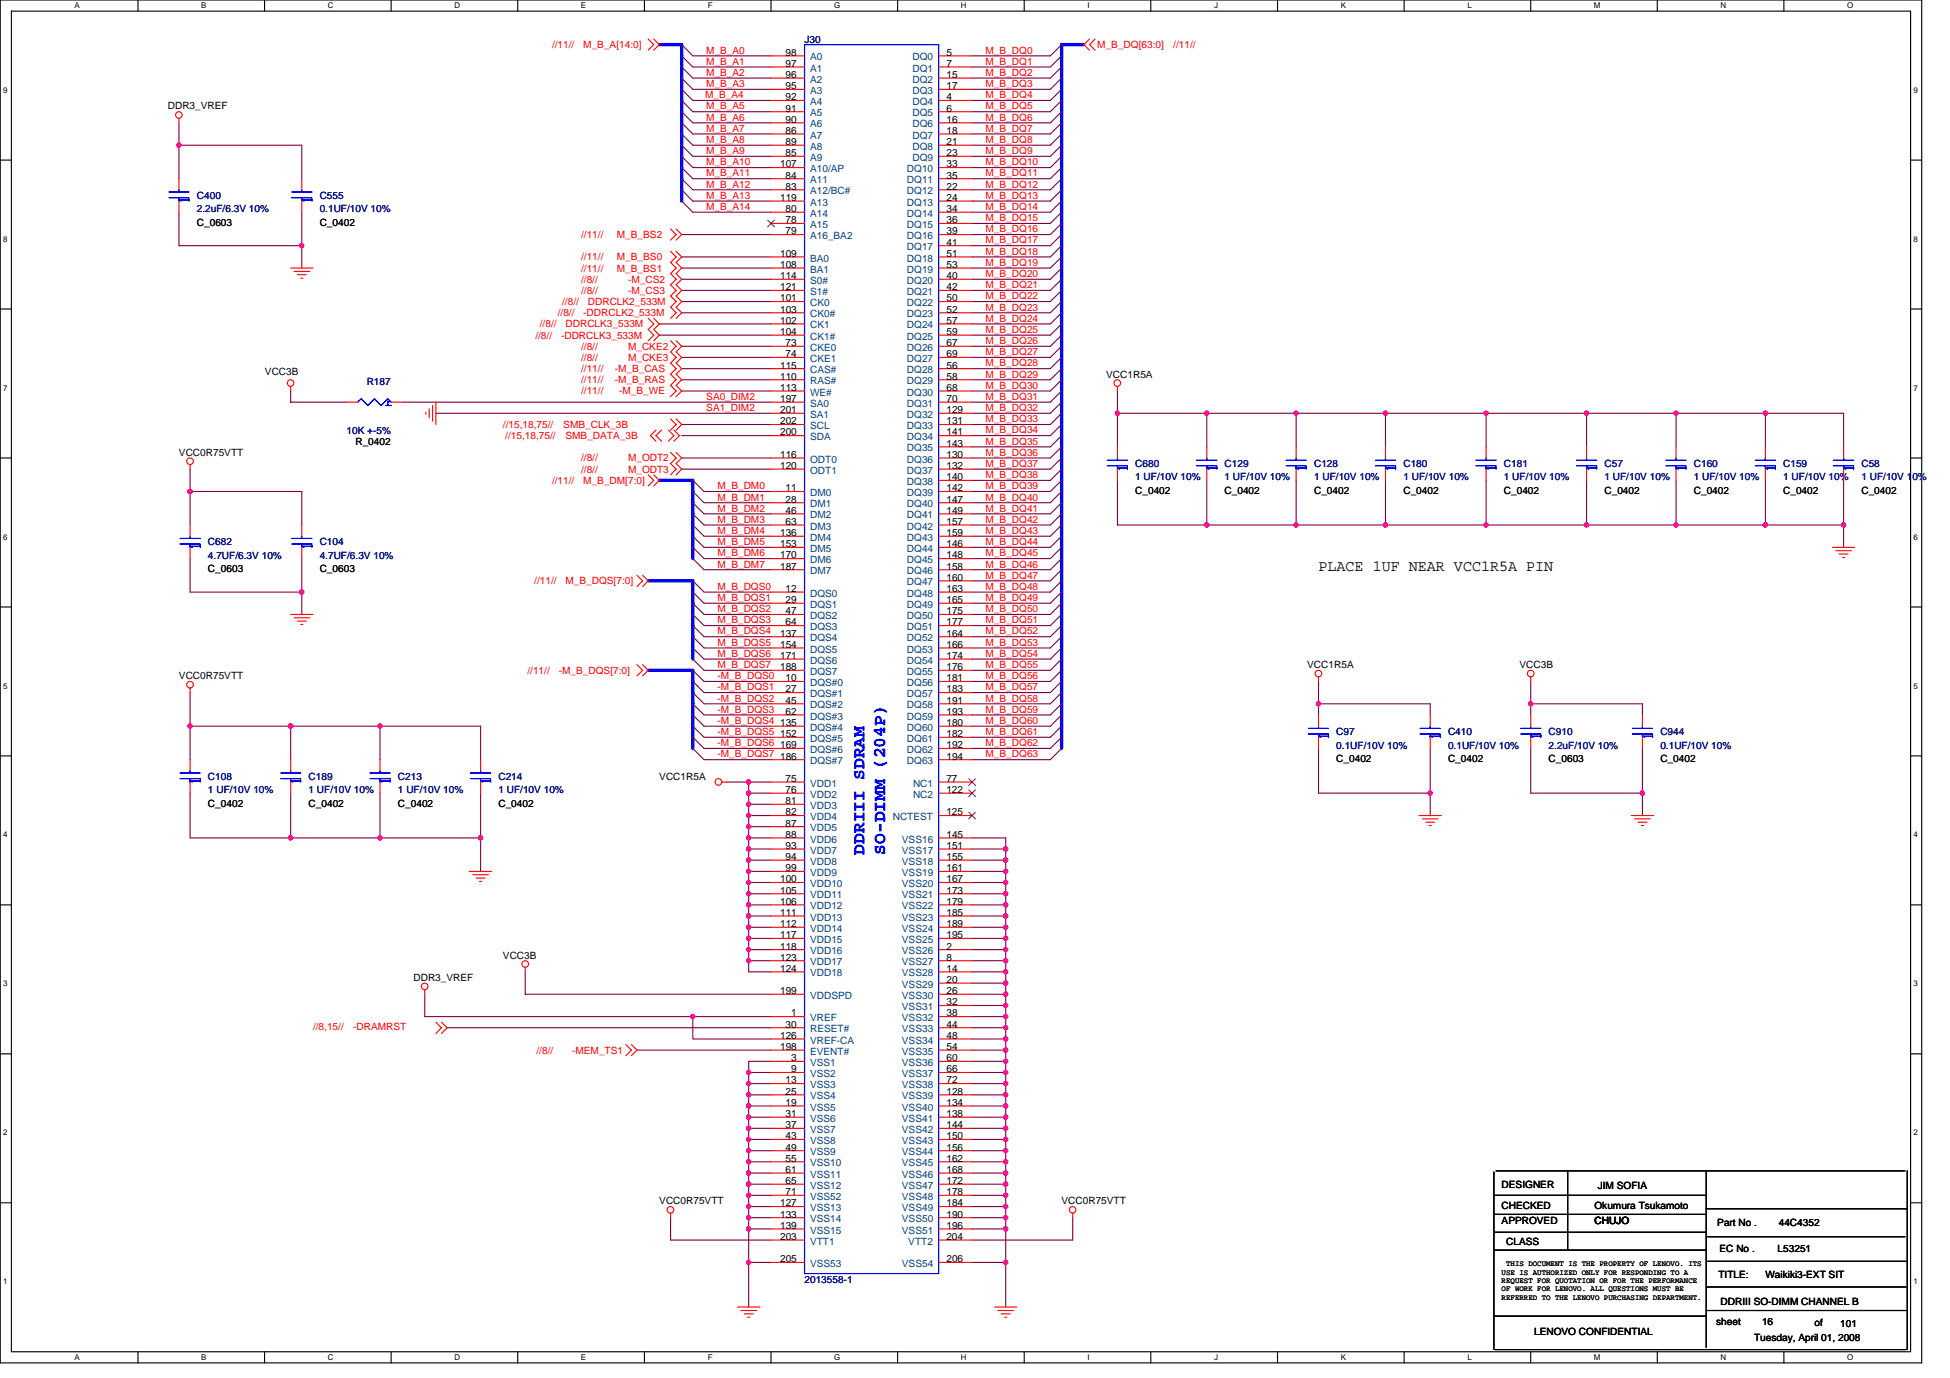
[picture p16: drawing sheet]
<svg xmlns="http://www.w3.org/2000/svg" width="297mm" height="210mm" viewBox="0 0 297 210" stroke-linecap="round" stroke-linejoin="round" font-family="sans-serif">
<defs><g id="words">
<g font-size="2.7" fill="#00f">
<text x="131.7" y="130.2" transform="rotate(-90 131.7 130.2)">DDRIII SDRAM</text>
<text x="134.8" y="130.2" transform="rotate(-90 134.8 130.2)">SO-DIMM (204P)</text>
</g>
<text font-size="2.4" x="200.8" y="87">PLACE 1UF NEAR VCC1R5A PIN</text>
<g font-size="1.5" fill="#f00">
<text x="84.1" y="7.3">//11//</text>
<text x="88.9" y="7.3">M_B_A[14:0]</text>
<text x="107.6" y="11.6">M_B_A2</text>
<text x="107.6" y="8.2">M_B_A0</text>
<text x="107.6" y="9.9">M_B_A1</text>
<text x="150.1" y="11.6">M_B_DQ2</text>
<text x="150.1" y="9.9">M_B_DQ1</text>
<text x="150.1" y="8.2">M_B_DQ0</text>
<text x="167.1" y="7.3">M_B_DQ[63:0]</text>
<text x="178.7" y="7.3">//11//</text>
<text x="107.4" y="15">M_B_A4</text>
<text x="107.6" y="16.7">M_B_A5</text>
<text x="107.6" y="13.3">M_B_A3</text>
<text x="150.1" y="16.7">M_B_DQ5</text>
<text x="150.1" y="13.3">M_B_DQ3</text>
<text x="150.1" y="15">M_B_DQ4</text>
<text x="107.6" y="20.1">M_B_A7</text>
<text x="107.6" y="18.4">M_B_A6</text>
<text x="107.6" y="23.5">M_B_A9</text>
<text x="107.6" y="21.8">M_B_A8</text>
<text x="150.1" y="23.5">M_B_DQ9</text>
<text x="150.1" y="18.4">M_B_DQ6</text>
<text x="150.1" y="21.8">M_B_DQ8</text>
<text x="150.1" y="20.1">M_B_DQ7</text>
<text x="107.6" y="26.9">M_B_A11</text>
<text x="107.6" y="25.2">M_B_A10</text>
<text x="107.6" y="28.6">M_B_A12</text>
<text x="150.1" y="26.9">M_B_DQ11</text>
<text x="150.1" y="25.2">M_B_DQ10</text>
<text x="150.1" y="28.6">M_B_DQ12</text>
<text x="107.6" y="32">M_B_A14</text>
<text x="107.6" y="30.3">M_B_A13</text>
<text x="150.1" y="30.3">M_B_DQ13</text>
<text x="150.1" y="33.7">M_B_DQ15</text>
<text x="150.1" y="32">M_B_DQ14</text>
<text x="150.1" y="35.4">M_B_DQ16</text>
<text x="88.5" y="36.3">//11//</text>
<text x="88.5" y="39.7">//11//</text>
<text x="88.5" y="41.4">//11//</text>
<text x="94" y="36.3">M_B_BS2</text>
<text x="94" y="39.7">M_B_BS0</text>
<text x="94" y="41.4">M_B_BS1</text>
<text x="150.1" y="38.8">M_B_DQ18</text>
<text x="150.1" y="37.1">M_B_DQ17</text>
<text x="150.1" y="40.5">M_B_DQ19</text>
<text x="85.6" y="46.5">//8//</text>
<text x="88.5" y="44.8">//8//</text>
<text x="88.5" y="43.1">//8//</text>
<text x="89.6" y="46.5">DDRCLK2_533M</text>
<text x="95.7" y="44.8">-M_CS3</text>
<text x="95.7" y="43.1">-M_CS2</text>
<text x="150.1" y="45.6">M_B_DQ22</text>
<text x="150.1" y="43.9">M_B_DQ21</text>
<text x="150.1" y="42.2">M_B_DQ20</text>
<text x="150.1" y="47.3">M_B_DQ23</text>
<text x="81.6" y="51.6">//8//</text>
<text x="82.2" y="49.9">//8//</text>
<text x="85" y="48.2">//8//</text>
<text x="85.5" y="51.6">-DDRCLK3_533M</text>
<text x="86.1" y="49.9">DDRCLK3_533M</text>
<text x="88.5" y="53.3">//8//</text>
<text x="88.9" y="48.2">-DDRCLK2_533M</text>
<text x="95.7" y="53.3">M_CKE2</text>
<text x="150.1" y="50.7">M_B_DQ25</text>
<text x="150.1" y="52.4">M_B_DQ26</text>
<text x="150.1" y="49">M_B_DQ24</text>
<text x="88.5" y="55">//8//</text>
<text x="88.5" y="56.7">//11//</text>
<text x="88.5" y="58.4">//11//</text>
<text x="93.6" y="56.7">-M_B_CAS</text>
<text x="93.6" y="58.4">-M_B_RAS</text>
<text x="95.7" y="55">M_CKE3</text>
<text x="150.1" y="55.8">M_B_DQ28</text>
<text x="150.1" y="59.2">M_B_DQ30</text>
<text x="150.1" y="54.1">M_B_DQ27</text>
<text x="150.1" y="57.5">M_B_DQ29</text>
<text x="76.6" y="65.2">//15,18,75//</text>
<text x="85.8" y="65.2">SMB_CLK_3B</text>
<text x="88.5" y="60.1">//11//</text>
<text x="94.3" y="60.1">-M_B_WE</text>
<text x="107.6" y="60.9">SA0_DIM2</text>
<text x="107.6" y="62.6">SA1_DIM2</text>
<text x="150.1" y="62.6">M_B_DQ32</text>
<text x="150.1" y="60.9">M_B_DQ31</text>
<text x="150.1" y="64.3">M_B_DQ33</text>
<text x="77" y="66.9">//15,18,75//</text>
<text x="86.1" y="66.9">SMB_DATA_3B</text>
<text x="88.5" y="72">//8//</text>
<text x="88.5" y="70.3">//8//</text>
<text x="95.7" y="72">M_ODT3</text>
<text x="95.7" y="70.3">M_ODT2</text>
<text x="150.1" y="71.1">M_B_DQ37</text>
<text x="150.1" y="69.4">M_B_DQ36</text>
<text x="150.1" y="66">M_B_DQ34</text>
<text x="150.1" y="67.7">M_B_DQ35</text>
<text x="84.1" y="73.7">//11//</text>
<text x="88.9" y="73.7">M_B_DM[7:0]</text>
<text x="109.3" y="76.2">M_B_DM1</text>
<text x="109.3" y="77.9">M_B_DM2</text>
<text x="109.3" y="74.5">M_B_DM0</text>
<text x="150.1" y="72.8">M_B_DQ38</text>
<text x="150.1" y="74.5">M_B_DQ39</text>
<text x="150.1" y="77.9">M_B_DQ41</text>
<text x="150.1" y="76.2">M_B_DQ40</text>
<text x="109.3" y="83">M_B_DM5</text>
<text x="109.3" y="81.3">M_B_DM4</text>
<text x="109.3" y="79.6">M_B_DM3</text>
<text x="150.1" y="83">M_B_DQ44</text>
<text x="150.1" y="79.6">M_B_DQ42</text>
<text x="150.1" y="81.3">M_B_DQ43</text>
<text x="81.4" y="89">//11//</text>
<text x="86.1" y="89">M_B_DQS[7:0]</text>
<text x="109.3" y="84.8">M_B_DM6</text>
<text x="109.3" y="89.9">M_B_DQS0</text>
<text x="109.3" y="86.4">M_B_DM7</text>
<text x="150.1" y="89.9">M_B_DQ48</text>
<text x="150.1" y="88.1">M_B_DQ47</text>
<text x="150.1" y="84.8">M_B_DQ45</text>
<text x="150.1" y="86.4">M_B_DQ46</text>
<text x="109.3" y="95">M_B_DQS3</text>
<text x="109.3" y="91.5">M_B_DQS1</text>
<text x="109.3" y="93.3">M_B_DQS2</text>
<text x="150.1" y="95">M_B_DQ51</text>
<text x="150.1" y="91.5">M_B_DQ49</text>
<text x="150.1" y="93.3">M_B_DQ50</text>
<text x="109.3" y="98.4">M_B_DQS5</text>
<text x="109.3" y="100.1">M_B_DQS6</text>
<text x="109.3" y="96.6">M_B_DQS4</text>
<text x="109.3" y="101.8">M_B_DQS7</text>
<text x="150.1" y="101.8">M_B_DQ55</text>
<text x="150.1" y="100.1">M_B_DQ54</text>
<text x="150.1" y="96.6">M_B_DQ52</text>
<text x="150.1" y="98.4">M_B_DQ53</text>
<text x="80.3" y="102.6">//11//</text>
<text x="85.1" y="102.6">-M_B_DQS[7:0]</text>
<text x="109.3" y="105.2">-M_B_DQS1</text>
<text x="109.3" y="103.5">-M_B_DQS0</text>
<text x="109.3" y="106.9">-M_B_DQS2</text>
<text x="150.1" y="103.5">M_B_DQ56</text>
<text x="150.1" y="105.2">M_B_DQ57</text>
<text x="150.1" y="106.9">M_B_DQ58</text>
<text x="109.3" y="113.7">-M_B_DQS6</text>
<text x="109.3" y="108.6">-M_B_DQS3</text>
<text x="109.3" y="112">-M_B_DQS5</text>
<text x="109.3" y="110.3">-M_B_DQS4</text>
<text x="150.1" y="113.7">M_B_DQ62</text>
<text x="150.1" y="110.3">M_B_DQ60</text>
<text x="150.1" y="108.6">M_B_DQ59</text>
<text x="150.1" y="112">M_B_DQ61</text>
<text x="109.3" y="115.4">-M_B_DQS7</text>
<text x="150.1" y="115.4">M_B_DQ63</text>
<text x="47.7" y="156.9">//8,15//</text>
<text x="53.8" y="156.9">-DRAMRST</text>
<text x="81.7" y="160.5">//8//</text>
<text x="87.2" y="160.5">-MEM_TS1</text>
</g>
<g font-size="1.5">
<text x="119.7" y="8.5">98</text>
<text x="119.7" y="10.2">97</text>
<text x="119.7" y="11.9">96</text>
<text x="144.2" y="8.5">5</text>
<text x="144.2" y="10.2">7</text>
<text x="144.2" y="11.9">15</text>
<text x="25.6" y="16.7">DDR3_VREF</text>
<text x="119.7" y="13.6">95</text>
<text x="119.7" y="15.3">92</text>
<text x="119.7" y="17">91</text>
<text x="144.2" y="13.6">17</text>
<text x="144.2" y="15.3">4</text>
<text x="144.2" y="17">6</text>
<text x="119.7" y="18.7">90</text>
<text x="119.7" y="20.4">86</text>
<text x="119.7" y="22.1">89</text>
<text x="119.7" y="23.8">85</text>
<text x="144.2" y="18.7">16</text>
<text x="144.2" y="20.4">18</text>
<text x="144.2" y="22.1">21</text>
<text x="144.2" y="23.8">23</text>
<text x="118.8" y="25.5">107</text>
<text x="119.7" y="27.2">84</text>
<text x="119.7" y="28.9">83</text>
<text x="144.2" y="25.5">33</text>
<text x="144.2" y="27.2">35</text>
<text x="144.2" y="28.9">22</text>
<text x="30" y="34.4">C_0603</text>
<text x="48.7" y="34.4">C_0402</text>
<text x="118.8" y="30.6">119</text>
<text x="119.7" y="32.3">80</text>
<text x="119.7" y="34">78</text>
<text x="119.7" y="35.7">79</text>
<text x="144.2" y="30.6">24</text>
<text x="144.2" y="32.3">34</text>
<text x="144.2" y="34">36</text>
<text x="144.2" y="35.7">39</text>
<text x="118.8" y="39.1">109</text>
<text x="118.8" y="40.8">108</text>
<text x="144.2" y="37.4">41</text>
<text x="144.2" y="39.1">51</text>
<text x="144.2" y="40.8">53</text>
<text x="118.8" y="42.5">114</text>
<text x="118.8" y="44.2">121</text>
<text x="118.8" y="45.9">101</text>
<text x="118.8" y="47.6">103</text>
<text x="144.2" y="42.5">40</text>
<text x="144.2" y="44.2">42</text>
<text x="144.2" y="45.9">50</text>
<text x="144.2" y="47.6">52</text>
<text x="118.8" y="49.3">102</text>
<text x="118.8" y="51">104</text>
<text x="119.7" y="52.7">73</text>
<text x="144.2" y="49.3">57</text>
<text x="144.2" y="51">59</text>
<text x="144.2" y="52.7">67</text>
<text x="40.4" y="57.2">VCC3B</text>
<text x="118.8" y="56.1">115</text>
<text x="118.8" y="57.8">110</text>
<text x="118.8" y="59.5">113</text>
<text x="119.7" y="54.4">74</text>
<text x="144.2" y="54.4">69</text>
<text x="144.2" y="56.1">56</text>
<text x="144.2" y="57.8">58</text>
<text x="144.2" y="59.5">68</text>
<text x="168.5" y="57.5">VCC1R5A</text>
<text x="118.8" y="61.2">197</text>
<text x="118.8" y="62.9">201</text>
<text x="118.8" y="64.6">202</text>
<text x="144.2" y="61.2">70</text>
<text x="144.2" y="62.9">129</text>
<text x="144.2" y="64.6">131</text>
<text x="27.3" y="69.4">VCC0R75VTT</text>
<text x="54.1" y="67.7">R_0402</text>
<text x="118.8" y="66.3">200</text>
<text x="118.8" y="69.7">116</text>
<text x="118.8" y="71.4">120</text>
<text x="144.2" y="66.3">141</text>
<text x="144.2" y="68.1">143</text>
<text x="144.2" y="69.7">130</text>
<text x="144.2" y="71.4">132</text>
<text x="119.7" y="74.8">11</text>
<text x="119.7" y="76.6">28</text>
<text x="144.2" y="73.2">140</text>
<text x="144.2" y="74.8">142</text>
<text x="144.2" y="76.6">147</text>
<text x="172.9" y="75.2">C_0402</text>
<text x="186.5" y="75.2">C_0402</text>
<text x="200.2" y="75.2">C_0402</text>
<text x="213.8" y="75.2">C_0402</text>
<text x="229.1" y="75.2">C_0402</text>
<text x="244.4" y="75.2">C_0402</text>
<text x="258" y="75.2">C_0402</text>
<text x="271.6" y="75.2">C_0402</text>
<text x="283.5" y="75.2">C_0402</text>
<text x="118.8" y="81.7">136</text>
<text x="118.8" y="83.4">153</text>
<text x="119.7" y="78.3">46</text>
<text x="119.7" y="79.9">63</text>
<text x="144.2" y="78.3">149</text>
<text x="144.2" y="79.9">157</text>
<text x="144.2" y="81.7">159</text>
<text x="144.2" y="83.4">146</text>
<text x="31.7" y="87.1">C_0603</text>
<text x="48.7" y="87.1">C_0603</text>
<text x="118.8" y="85.1">170</text>
<text x="118.8" y="86.8">187</text>
<text x="144.2" y="85.1">148</text>
<text x="144.2" y="86.8">158</text>
<text x="144.2" y="88.5">160</text>
<text x="119.7" y="90.2">12</text>
<text x="119.7" y="91.9">29</text>
<text x="119.7" y="93.6">47</text>
<text x="119.7" y="95.3">64</text>
<text x="144.2" y="90.2">163</text>
<text x="144.2" y="91.9">165</text>
<text x="144.2" y="93.6">175</text>
<text x="144.2" y="95.3">177</text>
<text x="118.8" y="97">137</text>
<text x="118.8" y="98.7">154</text>
<text x="118.8" y="100.4">171</text>
<text x="144.2" y="97">164</text>
<text x="144.2" y="98.7">166</text>
<text x="144.2" y="100.4">174</text>
<text x="199.1" y="101.8">VCC1R5A</text>
<text x="231.5" y="101.8">VCC3B</text>
<text x="27.3" y="103.5">VCC0R75VTT</text>
<text x="118.8" y="102.1">188</text>
<text x="119.7" y="103.8">10</text>
<text x="119.7" y="105.5">27</text>
<text x="119.7" y="107.2">45</text>
<text x="144.2" y="102.1">176</text>
<text x="144.2" y="103.8">181</text>
<text x="144.2" y="105.5">183</text>
<text x="144.2" y="107.2">191</text>
<text x="118.8" y="110.6">135</text>
<text x="118.8" y="112.3">152</text>
<text x="118.8" y="114">169</text>
<text x="119.7" y="108.9">62</text>
<text x="144.2" y="108.9">193</text>
<text x="144.2" y="110.6">180</text>
<text x="144.2" y="112.3">182</text>
<text x="144.2" y="114">192</text>
<text x="100.4" y="118.8">VCC1R5A</text>
<text x="118.8" y="115.7">186</text>
<text x="119.7" y="119.1">75</text>
<text x="144.2" y="119.1">77</text>
<text x="144.2" y="115.7">194</text>
<text x="203.6" y="116.1">C_0402</text>
<text x="220.6" y="116.1">C_0402</text>
<text x="235.9" y="116.1">C_0603</text>
<text x="252.9" y="116.1">C_0402</text>
<text x="31.7" y="122.9">C_0402</text>
<text x="47" y="122.9">C_0402</text>
<text x="60.6" y="122.9">C_0402</text>
<text x="75.9" y="122.9">C_0402</text>
<text x="119.7" y="120.8">76</text>
<text x="119.7" y="122.5">81</text>
<text x="119.7" y="124.2">82</text>
<text x="119.7" y="125.9">87</text>
<text x="144.2" y="124.2">125</text>
<text x="144.2" y="120.8">122</text>
<text x="119.7" y="127.6">88</text>
<text x="119.7" y="129.3">93</text>
<text x="119.7" y="131">94</text>
<text x="144.2" y="127.6">145</text>
<text x="144.2" y="129.3">151</text>
<text x="144.2" y="131">155</text>
<text x="118.8" y="134.4">100</text>
<text x="118.8" y="136.1">105</text>
<text x="118.8" y="137.8">106</text>
<text x="119.7" y="132.7">99</text>
<text x="144.2" y="132.7">161</text>
<text x="144.2" y="134.4">167</text>
<text x="144.2" y="136.1">173</text>
<text x="144.2" y="137.8">179</text>
<text x="118.8" y="139.5">111</text>
<text x="118.8" y="141.2">112</text>
<text x="118.8" y="142.9">117</text>
<text x="144.2" y="139.5">185</text>
<text x="144.2" y="141.2">189</text>
<text x="144.2" y="142.9">195</text>
<text x="63" y="149.4">DDR3_VREF</text>
<text x="76.6" y="146">VCC3B</text>
<text x="118.8" y="144.6">118</text>
<text x="118.8" y="146.3">123</text>
<text x="118.8" y="148">124</text>
<text x="144.2" y="144.6">2</text>
<text x="144.2" y="146.3">8</text>
<text x="144.2" y="148">14</text>
<text x="144.2" y="149.7">20</text>
<text x="118.8" y="151.4">199</text>
<text x="120.5" y="154.8">1</text>
<text x="144.2" y="151.4">26</text>
<text x="144.2" y="153.1">32</text>
<text x="144.2" y="154.8">38</text>
<text x="118.8" y="158.2">126</text>
<text x="118.8" y="159.9">198</text>
<text x="119.7" y="156.5">30</text>
<text x="120.5" y="161.6">3</text>
<text x="144.2" y="156.5">44</text>
<text x="144.2" y="158.2">48</text>
<text x="144.2" y="159.9">54</text>
<text x="144.2" y="161.6">60</text>
<text x="119.7" y="165">13</text>
<text x="119.7" y="166.8">25</text>
<text x="120.5" y="163.3">9</text>
<text x="144.2" y="163.3">66</text>
<text x="144.2" y="165">72</text>
<text x="144.2" y="166.8">128</text>
<text x="119.7" y="168.4">19</text>
<text x="119.7" y="170.2">31</text>
<text x="119.7" y="171.9">37</text>
<text x="119.7" y="173.5">43</text>
<text x="144.2" y="168.4">134</text>
<text x="144.2" y="170.2">138</text>
<text x="144.2" y="171.9">144</text>
<text x="144.2" y="173.5">150</text>
<text x="119.7" y="175.3">49</text>
<text x="119.7" y="177">55</text>
<text x="119.7" y="178.7">61</text>
<text x="144.2" y="178.7">168</text>
<text x="144.2" y="175.3">156</text>
<text x="144.2" y="177">162</text>
<text x="100.4" y="183.5">VCC0R75VTT</text>
<text x="118.8" y="183.8">127</text>
<text x="118.8" y="185.5">133</text>
<text x="119.7" y="180.4">65</text>
<text x="119.7" y="182.1">71</text>
<text x="144.2" y="180.4">172</text>
<text x="144.2" y="182.1">178</text>
<text x="144.2" y="183.8">184</text>
<text x="144.2" y="185.5">190</text>
<text x="161.7" y="183.5">VCC0R75VTT</text>
<text x="228.7" y="180.9">DESIGNER</text>
<text x="228.7" y="184.1">CHECKED</text>
<text x="242.9" y="184.1">Okumura Tsukamoto</text>
<text x="243.4" y="181.1">JIM SOFIA</text>
<text x="118.8" y="187.2">139</text>
<text x="118.8" y="188.9">203</text>
<text x="144.2" y="188.9">204</text>
<text x="144.2" y="187.2">196</text>
<text x="228.7" y="186.5">APPROVED</text>
<text x="229.4" y="189.6">CLASS</text>
<text x="242.9" y="186.5">CHUJO</text>
<text x="261.6" y="186.7">Part No .</text>
<text x="261.9" y="190.8">EC No .</text>
<text x="270.8" y="190.8">L53251</text>
<text x="271" y="186.7">44C4352</text>
<text x="118.8" y="192.3">205</text>
<text x="144.2" y="192.3">206</text>
<text x="261.8" y="194.7">TITLE:</text>
<text x="268.9" y="194.7">Waikiki3-EXT SIT</text>
<text x="233.7" y="203.4">LENOVO CONFIDENTIAL</text>
<text x="261.4" y="201.8">sheet</text>
<text x="262.1" y="198.8">DDRIII SO-DIMM CHANNEL B</text>
<text x="268.4" y="201.8">16</text>
<text x="276.4" y="202">of</text>
<text x="280.3" y="202.2">101</text>
<text x="267.2" y="204.2">Tuesday, April 01, 2008</text>
</g>
<g font-size="1.5" fill="#000080">
<text x="122.6" y="6.5">J30</text>
<text x="30" y="30.3">C400</text>
<text x="30" y="32.3">2.2uF/6.3V 10%</text>
<text x="48.7" y="30.3">C555</text>
<text x="48.7" y="32.3">0.1UF/10V 10%</text>
<text x="55.9" y="58.7">R187</text>
<text x="52.8" y="66">10K +-5%</text>
<text x="172.9" y="71.1">C680</text>
<text x="186.5" y="71.1">C129</text>
<text x="200.2" y="71.1">C128</text>
<text x="213.8" y="71.1">C180</text>
<text x="229.1" y="71.1">C181</text>
<text x="244.4" y="71.1">C57</text>
<text x="258" y="71.1">C160</text>
<text x="271.6" y="71.1">C159</text>
<text x="283.5" y="71.1">C58</text>
<text x="172.9" y="73.2">1 UF/10V 10%</text>
<text x="186.5" y="73.2">1 UF/10V 10%</text>
<text x="200.2" y="73.2">1 UF/10V 10%</text>
<text x="213.8" y="73.2">1 UF/10V 10%</text>
<text x="229.1" y="73.2">1 UF/10V 10%</text>
<text x="244.4" y="73.2">1 UF/10V 10%</text>
<text x="258" y="73.2">1 UF/10V 10%</text>
<text x="271.6" y="73.2">1 UF/10V 10%</text>
<text x="283.5" y="73.2">1 UF/10V 10%</text>
<text x="31.7" y="83.1">C682</text>
<text x="48.7" y="83.1">C104</text>
<text x="31.7" y="85.1">4.7UF/6.3V 10%</text>
<text x="48.7" y="85.1">4.7UF/6.3V 10%</text>
<text x="203.6" y="112">C97</text>
<text x="220.6" y="112">C410</text>
<text x="235.9" y="112">C910</text>
<text x="252.9" y="112">C944</text>
<text x="31.7" y="118.8">C108</text>
<text x="47" y="118.8">C189</text>
<text x="60.6" y="118.8">C213</text>
<text x="75.9" y="118.8">C214</text>
<text x="203.6" y="114">0.1UF/10V 10%</text>
<text x="220.6" y="114">0.1UF/10V 10%</text>
<text x="235.9" y="114">2.2uF/10V 10%</text>
<text x="252.9" y="114">0.1UF/10V 10%</text>
<text x="31.7" y="120.8">1 UF/10V 10%</text>
<text x="47" y="120.8">1 UF/10V 10%</text>
<text x="60.6" y="120.8">1 UF/10V 10%</text>
<text x="75.9" y="120.8">1 UF/10V 10%</text>
<text x="122.6" y="195.4">2013558-1</text>
</g>
<g font-size="1.5" fill="#004080">
<text x="123.4" y="9.2">A0</text>
<text x="123.4" y="10.9">A1</text>
<text x="139" y="9.2">DQ0</text>
<text x="139" y="10.9">DQ1</text>
<text x="123.4" y="12.6">A2</text>
<text x="123.4" y="14.3">A3</text>
<text x="123.4" y="16">A4</text>
<text x="123.4" y="17.7">A5</text>
<text x="139" y="12.6">DQ2</text>
<text x="139" y="14.3">DQ3</text>
<text x="139" y="16">DQ4</text>
<text x="139" y="17.7">DQ5</text>
<text x="123.4" y="19.4">A6</text>
<text x="123.4" y="21.1">A7</text>
<text x="123.4" y="22.8">A8</text>
<text x="139" y="19.4">DQ6</text>
<text x="139" y="21.1">DQ7</text>
<text x="139" y="22.8">DQ8</text>
<text x="123.4" y="24.5">A9</text>
<text x="123.4" y="26.2">A10/AP</text>
<text x="123.4" y="27.9">A11</text>
<text x="123.4" y="29.6">A12/BC#</text>
<text x="138.2" y="26.2">DQ10</text>
<text x="138.2" y="27.9">DQ11</text>
<text x="138.2" y="29.6">DQ12</text>
<text x="139" y="24.5">DQ9</text>
<text x="123.4" y="31.3">A13</text>
<text x="123.4" y="33">A14</text>
<text x="123.4" y="34.7">A15</text>
<text x="138.2" y="31.3">DQ13</text>
<text x="138.2" y="33">DQ14</text>
<text x="138.2" y="34.7">DQ15</text>
<text x="123.4" y="36.4">A16_BA2</text>
<text x="123.4" y="39.8">BA0</text>
<text x="123.4" y="41.5">BA1</text>
<text x="138.2" y="36.4">DQ16</text>
<text x="138.2" y="38.1">DQ17</text>
<text x="138.2" y="39.8">DQ18</text>
<text x="138.2" y="41.5">DQ19</text>
<text x="123.4" y="43.2">S0#</text>
<text x="123.4" y="44.9">S1#</text>
<text x="123.4" y="46.6">CK0</text>
<text x="138.2" y="43.2">DQ20</text>
<text x="138.2" y="44.9">DQ21</text>
<text x="138.2" y="46.6">DQ22</text>
<text x="123.4" y="48.3">CK0#</text>
<text x="123.4" y="50">CK1</text>
<text x="123.4" y="51.8">CK1#</text>
<text x="123.4" y="53.4">CKE0</text>
<text x="138.2" y="48.3">DQ23</text>
<text x="138.2" y="50">DQ24</text>
<text x="138.2" y="51.8">DQ25</text>
<text x="138.2" y="53.4">DQ26</text>
<text x="123.4" y="55.1">CKE1</text>
<text x="123.4" y="56.9">CAS#</text>
<text x="123.4" y="58.5">RAS#</text>
<text x="138.2" y="55.1">DQ27</text>
<text x="138.2" y="56.9">DQ28</text>
<text x="138.2" y="58.5">DQ29</text>
<text x="123.4" y="60.3">WE#</text>
<text x="123.4" y="62">SA0</text>
<text x="123.4" y="63.6">SA1</text>
<text x="123.4" y="65.4">SCL</text>
<text x="138.2" y="60.3">DQ30</text>
<text x="138.2" y="62">DQ31</text>
<text x="138.2" y="63.6">DQ32</text>
<text x="138.2" y="65.4">DQ33</text>
<text x="123.4" y="67.1">SDA</text>
<text x="123.4" y="70.5">ODT0</text>
<text x="138.2" y="67.1">DQ34</text>
<text x="138.2" y="68.8">DQ35</text>
<text x="138.2" y="70.5">DQ36</text>
<text x="123.4" y="72.2">ODT1</text>
<text x="123.4" y="75.6">DM0</text>
<text x="123.4" y="77.3">DM1</text>
<text x="138.2" y="72.2">DQ37</text>
<text x="138.2" y="73.9">DQ38</text>
<text x="138.2" y="75.6">DQ39</text>
<text x="138.2" y="77.3">DQ40</text>
<text x="123.4" y="79">DM2</text>
<text x="123.4" y="80.7">DM3</text>
<text x="123.4" y="82.4">DM4</text>
<text x="138.2" y="79">DQ41</text>
<text x="138.2" y="80.7">DQ42</text>
<text x="138.2" y="82.4">DQ43</text>
<text x="123.4" y="84.1">DM5</text>
<text x="123.4" y="85.8">DM6</text>
<text x="123.4" y="87.5">DM7</text>
<text x="138.2" y="84.1">DQ44</text>
<text x="138.2" y="85.8">DQ45</text>
<text x="138.2" y="87.5">DQ46</text>
<text x="138.2" y="89.2">DQ47</text>
<text x="123.4" y="90.9">DQS0</text>
<text x="123.4" y="92.6">DQS1</text>
<text x="123.4" y="94.3">DQS2</text>
<text x="123.4" y="96">DQS3</text>
<text x="138.2" y="90.9">DQ48</text>
<text x="138.2" y="92.6">DQ49</text>
<text x="138.2" y="94.3">DQ50</text>
<text x="138.2" y="96">DQ51</text>
<text x="123.4" y="97.7">DQS4</text>
<text x="123.4" y="99.4">DQS5</text>
<text x="123.4" y="101.1">DQS6</text>
<text x="138.2" y="97.7">DQ52</text>
<text x="138.2" y="99.4">DQ53</text>
<text x="138.2" y="101.1">DQ54</text>
<text x="123.4" y="102.8">DQS7</text>
<text x="123.4" y="104.5">DQS#0</text>
<text x="123.4" y="106.2">DQS#1</text>
<text x="123.4" y="107.9">DQS#2</text>
<text x="138.2" y="102.8">DQ55</text>
<text x="138.2" y="104.5">DQ56</text>
<text x="138.2" y="106.2">DQ57</text>
<text x="138.2" y="107.9">DQ58</text>
<text x="123.4" y="109.6">DQS#3</text>
<text x="123.4" y="111.3">DQS#4</text>
<text x="123.4" y="113">DQS#5</text>
<text x="138.2" y="109.6">DQ59</text>
<text x="138.2" y="111.3">DQ60</text>
<text x="138.2" y="113">DQ61</text>
<text x="123.4" y="114.7">DQS#6</text>
<text x="123.4" y="116.4">DQS#7</text>
<text x="123.4" y="119.8">VDD1</text>
<text x="138.2" y="114.7">DQ62</text>
<text x="138.2" y="116.4">DQ63</text>
<text x="139.1" y="119.8">NC1</text>
<text x="123.4" y="121.5">VDD2</text>
<text x="123.4" y="123.2">VDD3</text>
<text x="123.4" y="124.9">VDD4</text>
<text x="136" y="124.9">NCTEST</text>
<text x="139.1" y="121.5">NC2</text>
<text x="123.4" y="126.6">VDD5</text>
<text x="123.4" y="128.3">VDD6</text>
<text x="123.4" y="130">VDD7</text>
<text x="123.4" y="131.7">VDD8</text>
<text x="137.4" y="128.3">VSS16</text>
<text x="137.4" y="130">VSS17</text>
<text x="137.4" y="131.7">VSS18</text>
<text x="123.4" y="133.4">VDD9</text>
<text x="123.4" y="135.1">VDD10</text>
<text x="123.4" y="136.8">VDD11</text>
<text x="137.4" y="133.4">VSS19</text>
<text x="137.4" y="135.1">VSS20</text>
<text x="137.4" y="136.8">VSS21</text>
<text x="123.4" y="138.5">VDD12</text>
<text x="123.4" y="140.2">VDD13</text>
<text x="123.4" y="141.9">VDD14</text>
<text x="123.4" y="143.6">VDD15</text>
<text x="137.4" y="138.5">VSS22</text>
<text x="137.4" y="140.2">VSS23</text>
<text x="137.4" y="141.9">VSS24</text>
<text x="137.4" y="143.6">VSS25</text>
<text x="123.4" y="145.4">VDD16</text>
<text x="123.4" y="147">VDD17</text>
<text x="123.4" y="148.7">VDD18</text>
<text x="137.4" y="145.4">VSS26</text>
<text x="137.4" y="147">VSS27</text>
<text x="137.4" y="148.7">VSS28</text>
<text x="123.4" y="152.1">VDDSPD</text>
<text x="123.4" y="155.6">VREF</text>
<text x="137.4" y="150.5">VSS29</text>
<text x="137.4" y="152.1">VSS30</text>
<text x="137.4" y="153.9">VSS31</text>
<text x="137.4" y="155.6">VSS32</text>
<text x="123.4" y="157.2">RESET#</text>
<text x="123.4" y="159">VREF-CA</text>
<text x="123.4" y="160.7">EVENT#</text>
<text x="137.4" y="157.2">VSS33</text>
<text x="137.4" y="159">VSS34</text>
<text x="137.4" y="160.7">VSS35</text>
<text x="123.4" y="162.4">VSS1</text>
<text x="123.4" y="164.1">VSS2</text>
<text x="123.4" y="165.8">VSS3</text>
<text x="123.4" y="167.5">VSS4</text>
<text x="137.4" y="162.4">VSS36</text>
<text x="137.4" y="164.1">VSS37</text>
<text x="137.4" y="165.8">VSS38</text>
<text x="137.4" y="167.5">VSS39</text>
<text x="123.4" y="169.2">VSS5</text>
<text x="123.4" y="170.9">VSS6</text>
<text x="123.4" y="172.6">VSS7</text>
<text x="137.4" y="169.2">VSS40</text>
<text x="137.4" y="170.9">VSS41</text>
<text x="137.4" y="172.6">VSS42</text>
<text x="123.4" y="174.3">VSS8</text>
<text x="123.4" y="176">VSS9</text>
<text x="123.4" y="177.7">VSS10</text>
<text x="123.4" y="179.4">VSS11</text>
<text x="137.4" y="179.4">VSS46</text>
<text x="137.4" y="174.3">VSS43</text>
<text x="137.4" y="176">VSS44</text>
<text x="137.4" y="177.7">VSS45</text>
<text x="123.4" y="181.1">VSS12</text>
<text x="123.4" y="184.5">VSS13</text>
<text x="123.4" y="182.8">VSS52</text>
<text x="137.4" y="181.1">VSS47</text>
<text x="137.4" y="182.8">VSS48</text>
<text x="137.4" y="184.5">VSS49</text>
<text x="123.4" y="186.2">VSS14</text>
<text x="123.4" y="187.9">VSS15</text>
<text x="123.4" y="189.6">VTT1</text>
<text x="137.4" y="186.2">VSS50</text>
<text x="137.4" y="187.9">VSS51</text>
<text x="138.4" y="189.6">VTT2</text>
<text x="123.4" y="193">VSS53</text>
<text x="137.4" y="193">VSS54</text>
</g>
<g font-size="1.2">
<text x="11.4" y="1.2">A</text>
<text x="30.6" y="1.2">B</text>
<text x="49.9" y="1.2">C</text>
<text x="69.2" y="1.2">D</text>
<text x="88.5" y="1.2">E</text>
<text x="107.8" y="1.2">F</text>
<text x="127.1" y="1.2">G</text>
<text x="146.4" y="1.2">H</text>
<text x="165.6" y="1.2">I</text>
<text x="184.9" y="1.2">J</text>
<text x="204.2" y="1.2">K</text>
<text x="223.5" y="1.2">L</text>
<text x="242.8" y="1.2">M</text>
<text x="262.1" y="1.2">N</text>
<text x="281.4" y="1.2">O</text>
<text x=".5" y="14.1">9</text>
<text x="291.5" y="14.1">9</text>
<text x=".5" y="36.8">8</text>
<text x="291.5" y="36.8">8</text>
<text x=".5" y="59.5">7</text>
<text x="291.5" y="59.5">7</text>
<text x=".5" y="82.2">6</text>
<text x="291.5" y="82.2">6</text>
<text x=".5" y="104.9">5</text>
<text x="291.5" y="104.9">5</text>
<text x=".5" y="127.6">4</text>
<text x="291.5" y="127.6">4</text>
<text x=".5" y="150.3">3</text>
<text x="291.5" y="150.3">3</text>
<text x=".5" y="173">2</text>
<text x="291.5" y="173">2</text>
<text x=".5" y="195.6">1</text>
<text x="228.7" y="194.2">USE IS AUTHORIZED ONLY FOR RESPONDING TO A</text>
<text x="228.7" y="195.5">REQUEST FOR QUOTATION OR FOR THE PERFORMANCE</text>
<text x="228.7" y="196.7">OF WORK FOR LENOVO. ALL QUESTIONS MUST BE</text>
<text x="228.7" y="198">REFERRED TO THE LENOVO PURCHASING DEPARTMENT.</text>
<text x="229.4" y="192.9">THIS DOCUMENT IS THE PROPERTY OF LENOVO. ITS</text>
<text x="291.5" y="195.6">1</text>
<text x="11.4" y="207.2">A</text>
<text x="30.6" y="207.2">B</text>
<text x="49.9" y="207.2">C</text>
<text x="69.2" y="207.2">D</text>
<text x="88.5" y="207.2">E</text>
<text x="107.8" y="207.2">F</text>
<text x="127.1" y="207.2">G</text>
<text x="146.4" y="207.2">H</text>
<text x="165.6" y="207.2">I</text>
<text x="184.9" y="207.2">J</text>
<text x="204.2" y="207.2">K</text>
<text x="223.5" y="207.2">L</text>
<text x="242.8" y="207.2">M</text>
<text x="262.1" y="207.2">N</text>
<text x="281.4" y="207.2">O</text>
</g>
</g></defs>
<path d="M0 0h292.7v207.6h-292.7zM1.7 1.7h289.3v204.2h-289.3z" fill="none" stroke="#000" stroke-width=".17"/>
<g fill="#fff">
<path d="M11.4 .2h.7v1.3h-.7z"/>
<path d="M11.4 206.1h.7v1.3h-.7z"/>
</g>
<path d="M21 0v1.7M21 205.9v1.7" fill="none" stroke="#000" stroke-width=".17"/>
<g fill="#fff">
<path d="M30.6 .2h.8v1.3h-.8z"/>
<path d="M30.6 206.1h.8v1.3h-.8z"/>
</g>
<path d="M40.3 0v1.7M40.3 205.9v1.7" fill="none" stroke="#000" stroke-width=".17"/>
<g fill="#fff">
<path d="M49.9 .2h.9v1.3h-.9z"/>
<path d="M49.9 206.1h.9v1.3h-.9z"/>
</g>
<path d="M59.6 0v1.7M59.6 205.9v1.7" fill="none" stroke="#000" stroke-width=".17"/>
<g fill="#fff">
<path d="M69.2 .2h.9v1.3h-.9z"/>
<path d="M69.2 206.1h.9v1.3h-.9z"/>
</g>
<path d="M78.9 0v1.7M78.9 205.9v1.7" fill="none" stroke="#000" stroke-width=".17"/>
<g fill="#fff">
<path d="M88.5 .2h.8v1.3h-.8z"/>
<path d="M88.5 206.1h.8v1.3h-.8z"/>
</g>
<path d="M98.2 0v1.7M98.2 205.9v1.7" fill="none" stroke="#000" stroke-width=".17"/>
<g fill="#fff">
<path d="M107.8 .2h.7v1.3h-.7z"/>
<path d="M107.8 206.1h.7v1.3h-.7z"/>
</g>
<path d="M117.5 0v1.7M117.5 205.9v1.7" fill="none" stroke="#000" stroke-width=".17"/>
<g fill="#fff">
<path d="M127.1 .2h.9v1.3h-.9z"/>
<path d="M127.1 206.1h.9v1.3h-.9z"/>
</g>
<path d="M136.7 0v1.7M136.7 205.9v1.7" fill="none" stroke="#000" stroke-width=".17"/>
<g fill="#fff">
<path d="M146.4 .2h.8v1.3h-.8z"/>
<path d="M146.4 206.1h.8v1.3h-.8z"/>
</g>
<path d="M156 0v1.7M156 205.9v1.7" fill="none" stroke="#000" stroke-width=".17"/>
<g fill="#fff">
<path d="M165.6 .2h.4v1.3h-.4z"/>
<path d="M165.6 206.1h.4v1.3h-.4z"/>
</g>
<path d="M175.3 0v1.7M175.3 205.9v1.7" fill="none" stroke="#000" stroke-width=".17"/>
<g fill="#fff">
<path d="M184.9 .2h.6v1.3h-.6z"/>
<path d="M184.9 206.1h.6v1.3h-.6z"/>
</g>
<path d="M194.6 0v1.7M194.6 205.9v1.7" fill="none" stroke="#000" stroke-width=".17"/>
<g fill="#fff">
<path d="M204.2 .2h.8v1.3h-.8z"/>
<path d="M204.2 206.1h.8v1.3h-.8z"/>
</g>
<path d="M213.9 0v1.7M213.9 205.9v1.7" fill="none" stroke="#000" stroke-width=".17"/>
<g fill="#fff">
<path d="M223.5 .2h.7v1.3h-.7z"/>
<path d="M223.5 206.1h.7v1.3h-.7z"/>
</g>
<path d="M233.2 0v1.7M233.2 205.9v1.7" fill="none" stroke="#000" stroke-width=".17"/>
<g fill="#fff">
<path d="M242.8 .2h1v1.3h-1z"/>
<path d="M242.8 206.1h1v1.3h-1z"/>
</g>
<path d="M252.5 0v1.7M252.5 205.9v1.7" fill="none" stroke="#000" stroke-width=".17"/>
<g fill="#fff">
<path d="M262.1 .2h.8v1.3h-.8z"/>
<path d="M262.1 206.1h.8v1.3h-.8z"/>
</g>
<path d="M271.7 0v1.7M271.7 205.9v1.7" fill="none" stroke="#000" stroke-width=".17"/>
<g fill="#fff">
<path d="M281.4 .2h.9v1.3h-.9z"/>
<path d="M281.4 206.1h.9v1.3h-.9z"/>
<path d="M.5 13h.6v1.4h-.6z"/>
<path d="M291.5 13h.6v1.4h-.6z"/>
<path d="M.5 35.7h.6v1.4h-.6z"/>
<path d="M291.5 35.7h.6v1.4h-.6z"/>
</g>
<path d="M0 24.4h1.7M291 24.4h1.7" fill="none" stroke="#000" stroke-width=".17"/>
<g fill="#fff">
<path d="M.5 58.4h.6v1.4h-.6z"/>
<path d="M291.5 58.4h.6v1.4h-.6z"/>
</g>
<path d="M0 47.1h1.7M291 47.1h1.7" fill="none" stroke="#000" stroke-width=".17"/>
<g fill="#fff">
<path d="M.5 81.1h.6v1.3h-.6z"/>
<path d="M291.5 81.1h.6v1.3h-.6z"/>
</g>
<path d="M0 69.8h1.7M291 69.8h1.7" fill="none" stroke="#000" stroke-width=".17"/>
<g fill="#fff">
<path d="M.5 103.8h.6v1.3h-.6z"/>
<path d="M291.5 103.8h.6v1.3h-.6z"/>
</g>
<path d="M0 92.5h1.7M291 92.5h1.7" fill="none" stroke="#000" stroke-width=".17"/>
<g fill="#fff">
<path d="M.5 126.5h.6v1.3h-.6z"/>
<path d="M291.5 126.5h.6v1.3h-.6z"/>
</g>
<path d="M0 115.1h1.7M291 115.1h1.7" fill="none" stroke="#000" stroke-width=".17"/>
<g fill="#fff">
<path d="M.5 149.2h.6v1.3h-.6z"/>
<path d="M291.5 149.2h.6v1.3h-.6z"/>
</g>
<path d="M0 137.8h1.7M291 137.8h1.7" fill="none" stroke="#000" stroke-width=".17"/>
<g fill="#fff">
<path d="M.5 171.9h.6v1.3h-.6z"/>
<path d="M291.5 171.9h.6v1.3h-.6z"/>
</g>
<path d="M0 160.5h1.7M291 160.5h1.7" fill="none" stroke="#000" stroke-width=".17"/>
<g fill="#fff">
<path d="M.5 194.6h.6v1.3h-.6z"/>
<path d="M291.5 194.6h.6v1.3h-.6z"/>
</g>
<g fill="none" stroke="#000" stroke-width=".17">
<path d="M227.6 178.5v27.1M227.9 178.4h62.3M238.8 178.5v11.9M259.9 178.5v26.7M290.5 178.4v27.2M0 183.2h1.7M227.6 182.1h32.1M227.6 185h32.1M227.6 187.7h32.3M227.6 190.4h32.3M259.9 199.6h30.5M259.9 184.1h30.6"/>
<path d="M260.1 192.1h30.3M260.1 188.4h30.1M260.1 196h30.3M291 183.2h1.7M227.6 200.5h32.3M227.7 205.6h62.7"/>
</g>
<g fill="none" stroke="#800040" stroke-width=".17">
<path d="M27.3 18.7v8.5M103.8 10.2l1.7 1.7h12M103.8 15.3l1.7 1.7h12M103.8 11.9l1.7 1.7h12M103.8 13.6l1.7 1.7h12M103.8 17l1.7 1.7h12M103.8 18.7l1.7 1.7h12M103.8 8.5l1.7 1.7h12M103.8 6.8l1.7 1.7h12M161.7 10.2l-1.7 1.7h-11.9M161.7 15.3l-1.7 1.7h-11.9M161.7 11.9l-1.7 1.7h-11.9"/>
<path d="M161.7 13.6l-1.7 1.7h-11.9M161.7 17l-1.7 1.7h-11.9M161.7 18.7l-1.7 1.7h-11.9M161.7 8.5l-1.7 1.7h-11.9M161.7 6.8l-1.7 1.7h-11.9M27.3 32.3v5.1h18.7M27.3 22.1h18.7v5.1M46 32.3v8.5M103.8 39.1h13.7M103.8 28.9l1.7 1.7h12M103.8 22.1l1.7 1.7h12M103.8 30.6l1.7 1.7h12"/>
<path d="M103.8 20.4l1.7 1.7h12M103.8 25.5l1.7 1.7h12M103.8 23.8l1.7 1.7h12M103.8 35.7h13.7M103.8 27.2l1.7 1.7h12M161.7 37.4l-1.7 1.7h-11.9M161.7 28.9l-1.7 1.7h-11.9M161.7 32.3l-1.7 1.7h-11.9M161.7 22.1l-1.7 1.7h-11.9M161.7 35.7l-1.7 1.7h-11.9M161.7 30.6l-1.7 1.7h-11.9M161.7 20.4l-1.7 1.7h-11.9"/>
<path d="M161.7 25.5l-1.7 1.7h-11.9M161.7 39.1l-1.7 1.7h-11.9M161.7 23.8l-1.7 1.7h-11.9M161.7 34l-1.7 1.7h-11.9M161.7 27.2l-1.7 1.7h-11.9M44.3 59.6v1.7h8.5M100.4 51.1h17.1M100.4 49.3h17.1M103.8 56.2h13.7M103.8 59.6h13.7M103.8 45.9h13.7M103.8 54.4h13.7"/>
<path d="M103.8 44.2h13.7M103.8 52.7h13.7M103.8 57.8h13.7M103.8 40.8h13.7M103.8 42.5h13.7M103.8 47.6h13.7M161.7 54.4l-1.7 1.8h-11.9M161.7 49.3l-1.7 1.8h-11.9M161.7 57.8l-1.7 1.8h-11.9M161.7 44.2l-1.7 1.7h-11.9M161.7 52.7l-1.7 1.7h-11.9M161.7 42.5l-1.7 1.7h-11.9"/>
<path d="M161.7 51.1l-1.7 1.6h-11.9M161.7 56.2l-1.7 1.6h-11.9M161.7 59.6l-1.7 1.7h-11.9M161.7 40.8l-1.7 1.7h-11.9M161.7 47.6l-1.7 1.7h-11.9M161.7 45.9l-1.7 1.7h-11.9M170.2 59.6v8.5M29 74.9h17v5.1M29 71.5v8.5M61.3 61.3h56.2M66.4 62.9h51.1M103.8 71.5h13.7"/>
<path d="M103.8 69.8h13.7M103.8 66.4h13.7M103.8 64.7h13.7M105.5 73.2l1.7 1.7h10.3M105.5 78.3l1.7 1.7h10.3M105.5 76.6l1.7 1.7h10.3M105.5 74.9l1.7 1.7h10.3M105.5 80l1.7 1.7h10.3M161.7 61.3l-1.7 1.6h-11.9M161.7 69.8l-1.7 1.7h-11.9M161.7 71.5l-1.7 1.7h-11.9M161.7 73.2l-1.7 1.7h-11.9"/>
<path d="M161.7 78.3l-1.7 1.7h-11.9M161.7 68.1l-1.7 1.7h-11.9M161.7 64.7l-1.7 1.7h-11.9M161.7 66.4l-1.7 1.7h-11.9M161.7 76.6l-1.7 1.7h-11.9M161.7 74.9l-1.7 1.7h-11.9M161.7 80l-1.7 1.7h-11.9M161.7 62.9l-1.7 1.8h-11.9M170.2 62.9h13.6v5.2M170.2 73.2v6.8h110.6M183.8 62.9h13.6v5.2M183.8 73.2v6.8"/>
<path d="M197.4 62.9h83.4v5.2M197.4 73.2v6.8M211 62.9v5.2M211 73.2v6.8M226.4 62.9v5.2M226.4 73.2v6.8M241.7 62.9v5.2M241.7 73.2v6.8M255.3 62.9v5.2M255.3 73.2v6.8M268.9 62.9v5.2M268.9 73.2v6.8"/>
<path d="M280.8 73.2v10.2M29 85.1v5.1h17M46 85.1v8.5M105.5 81.7l1.7 1.7h10.3M105.5 93.6l1.7 1.7h10.3M105.5 88.5l1.7 1.7h10.3M105.5 83.4l1.7 1.7h10.3M105.5 98.7l1.7 1.7h10.3M105.5 90.2l1.7 1.7h10.3M105.5 95.3l1.7 1.7h10.3M105.5 85.1l1.7 1.7h10.3M105.5 97l1.7 1.7h10.3"/>
<path d="M105.5 91.9l1.7 1.7h10.3M161.7 81.7l-1.7 1.7h-11.9M161.7 93.6l-1.7 1.7h-11.9M161.7 88.5l-1.7 1.7h-11.9M161.7 86.8l-1.7 1.7h-11.9M161.7 83.4l-1.7 1.7h-11.9M161.7 98.7l-1.7 1.7h-11.9M161.7 90.2l-1.7 1.7h-11.9M161.7 95.3l-1.7 1.7h-11.9M161.7 85.1l-1.7 1.7h-11.9M161.7 97l-1.7 1.7h-11.9M161.7 91.9l-1.7 1.7h-11.9"/>
<path d="M29 110.6h44.2v5.1M29 105.5v10.2M44.3 110.6v5.1M57.9 110.6v5.1M105.5 112.3l1.7 1.7h10.3M105.5 100.4l1.7 1.7h10.3M105.5 108.9l1.7 1.7h10.3M105.5 102.1l1.7 1.7h10.3M105.5 107.2l1.7 1.7h10.3M105.5 103.8l1.7 1.7h10.3M105.5 105.5l1.7 1.7h10.3M105.5 110.6l1.7 1.7h10.3"/>
<path d="M105.5 114l1.7 1.7h10.3M110.7 119.1h6.8M114 119.1v6.8M161.7 112.3l-1.7 1.7h-11.9M161.7 100.4l-1.7 1.7h-11.9M161.7 108.9l-1.7 1.7h-11.9M161.7 102.1l-1.7 1.7h-11.9M161.7 107.2l-1.7 1.7h-11.9M161.7 103.8l-1.7 1.7h-11.9M161.7 105.5l-1.7 1.7h-11.9M161.7 110.6l-1.7 1.7h-11.9M161.7 114l-1.7 1.7h-11.9"/>
<path d="M200.8 107.2h17.1v1.7M200.8 114v6.8h17.1M200.8 103.8v5.1M217.9 114v10.2M233.2 107.2h17v1.7M233.2 114v6.8h17M233.2 103.8v5.1M250.2 114v10.2M29 120.8v6.8h44.2M44.3 120.8v6.8M57.9 120.8v6.8M73.2 120.8v11.9"/>
<path d="M114 125.9v1.7h3.5M114 127.6v20.4h3.5M114 134.4h3.5M114 125.9h3.5M114 129.3h3.5M114 136.1h3.5M114 124.2h3.5M114 132.7h3.5M114 120.8h3.5M114 122.5h3.5M114 137.8h3.5M114 131h3.5"/>
<path d="M114 139.5h3.5M148.1 127.6h5.1v40.9M148.1 134.4h5.1M148.1 129.3h5.1M148.1 136.1h5.1M148.1 132.7h5.1M148.1 137.8h5.1M148.1 131h5.1M148.1 139.5h5.1M64.7 151.4v3.5h52.8M68.1 156.5h49.4M80 148v3.4h37.5"/>
<path d="M97 160h20.5M105.5 154.9v3.4h12M114 146.3h3.5M114 144.7h3.5M114 142.9h3.5M114 141.2h3.5M148.1 154.9h5.1M148.1 148h5.1M148.1 151.4h5.1M148.1 160h5.1M148.1 158.3h5.1M148.1 146.3h5.1"/>
<path d="M148.1 144.7h5.1M148.1 156.5h5.1M148.1 142.9h5.1M148.1 141.2h5.1M148.1 149.8h5.1M148.1 153.2h5.1M114 165.1v1.7h3.5M114 163.4v1.7h3.5M114 166.8v32.3M114 178.7h3.5M114 173.6h3.5M114 170.2h3.5"/>
<path d="M114 171.9h3.5M114 168.5h3.5M114 175.3h3.5M114 163.4h3.5M114 177h3.5M117.5 161.7h-3.5v1.7M148.1 168.5h5.1v1.7M148.1 178.7h5.1M148.1 173.6h5.1M148.1 170.2h5.1M148.1 171.9h5.1M148.1 161.7h5.1"/>
<path d="M148.1 175.3h5.1M148.1 165.1h5.1M148.1 163.4h5.1M148.1 166.8h5.1M148.1 177h5.1M153.2 170.2v28.9M102.1 185.5v3.4h15.4M114 185.5h3.5M114 182.1h3.5M114 183.8h3.5M114 192.3h3.5M114 187.2h3.5"/>
<path d="M114 180.4h3.5M148.1 185.5h5.1M148.1 182.1h5.1M148.1 183.8h5.1M148.1 192.3h5.1M148.1 187.2h5.1M148.1 180.4h5.1M163.4 185.5v3.4h-15.3"/>
</g>
<g fill="#f0f" stroke="#f0f" stroke-width=".17">
<circle cx="105.5" cy="154.8" r=".33"/>
<circle cx="114" cy="134.4" r=".33"/>
<circle cx="114" cy="137.8" r=".33"/>
<circle cx="153.2" cy="168.5" r=".33"/>
<circle cx="153.2" cy="165" r=".33"/>
<circle cx="153.2" cy="182.1" r=".33"/>
<circle cx="153.2" cy="173.6" r=".33"/>
<circle cx="153.2" cy="192.3" r=".33"/>
<circle cx="27.2" cy="22.1" r=".33"/>
<circle cx="153.2" cy="139.5" r=".33"/>
<circle cx="153.2" cy="149.7" r=".33"/>
<circle cx="153.2" cy="156.5" r=".33"/>
<circle cx="57.9" cy="110.6" r=".33"/>
<circle cx="114" cy="146.3" r=".33"/>
<circle cx="114" cy="192.3" r=".33"/>
<circle cx="114" cy="178.7" r=".33"/>
<circle cx="114" cy="175.3" r=".33"/>
<circle cx="114" cy="166.8" r=".33"/>
<circle cx="114" cy="120.8" r=".33"/>
<circle cx="114" cy="119.1" r=".33"/>
<circle cx="114" cy="129.3" r=".33"/>
<circle cx="114" cy="144.6" r=".33"/>
<circle cx="114" cy="136.1" r=".33"/>
<circle cx="114" cy="124.2" r=".33"/>
<circle cx="114" cy="122.5" r=".33"/>
<circle cx="114" cy="127.6" r=".33"/>
<circle cx="114" cy="125.9" r=".33"/>
<circle cx="114" cy="132.7" r=".33"/>
<circle cx="114" cy="131" r=".33"/>
<circle cx="226.4" cy="62.9" r=".33"/>
<circle cx="211" cy="62.9" r=".33"/>
<circle cx="268.9" cy="62.9" r=".33"/>
<circle cx="183.8" cy="62.9" r=".33"/>
<circle cx="170.2" cy="62.9" r=".33"/>
<circle cx="280.8" cy="80" r=".33"/>
<circle cx="241.7" cy="62.9" r=".33"/>
<circle cx="197.4" cy="62.9" r=".33"/>
<circle cx="255.3" cy="62.9" r=".33"/>
<circle cx="200.8" cy="107.2" r=".33"/>
<circle cx="233.2" cy="107.2" r=".33"/>
<circle cx="114" cy="141.2" r=".33"/>
<circle cx="114" cy="142.9" r=".33"/>
<circle cx="114" cy="139.5" r=".33"/>
<circle cx="28.9" cy="74.9" r=".33"/>
<circle cx="153.2" cy="163.4" r=".33"/>
<circle cx="46" cy="37.4" r=".33"/>
<circle cx="114" cy="170.2" r=".33"/>
<circle cx="183.8" cy="80" r=".33"/>
<circle cx="114" cy="173.6" r=".33"/>
<circle cx="153.2" cy="146.3" r=".33"/>
<circle cx="153.2" cy="144.6" r=".33"/>
<circle cx="114" cy="165" r=".33"/>
<circle cx="153.2" cy="134.4" r=".33"/>
<circle cx="44.3" cy="127.6" r=".33"/>
<circle cx="153.2" cy="170.2" r=".33"/>
<circle cx="153.2" cy="166.8" r=".33"/>
<circle cx="153.2" cy="142.9" r=".33"/>
<circle cx="153.2" cy="137.8" r=".33"/>
<circle cx="114" cy="171.9" r=".33"/>
<circle cx="153.2" cy="161.7" r=".33"/>
<circle cx="153.2" cy="185.5" r=".33"/>
<circle cx="46" cy="90.2" r=".33"/>
<circle cx="153.2" cy="148" r=".33"/>
<circle cx="114" cy="185.5" r=".33"/>
<circle cx="255.3" cy="80" r=".33"/>
<circle cx="241.7" cy="80" r=".33"/>
<circle cx="226.4" cy="80" r=".33"/>
<circle cx="153.2" cy="131" r=".33"/>
<circle cx="153.2" cy="171.9" r=".33"/>
<circle cx="114" cy="163.4" r=".33"/>
<circle cx="197.4" cy="80" r=".33"/>
<circle cx="153.2" cy="136.1" r=".33"/>
<circle cx="153.2" cy="183.8" r=".33"/>
<circle cx="44.3" cy="110.6" r=".33"/>
<circle cx="268.9" cy="80" r=".33"/>
<circle cx="217.9" cy="120.8" r=".33"/>
<circle cx="153.2" cy="132.7" r=".33"/>
<circle cx="153.2" cy="153.2" r=".33"/>
<circle cx="114" cy="180.4" r=".33"/>
<circle cx="114" cy="177" r=".33"/>
<circle cx="114" cy="183.8" r=".33"/>
<circle cx="153.2" cy="158.3" r=".33"/>
<circle cx="28.9" cy="110.6" r=".33"/>
<circle cx="211" cy="80" r=".33"/>
<circle cx="114" cy="182.1" r=".33"/>
<circle cx="153.2" cy="129.3" r=".33"/>
<circle cx="153.2" cy="187.2" r=".33"/>
<circle cx="153.2" cy="180.4" r=".33"/>
<circle cx="153.2" cy="154.8" r=".33"/>
<circle cx="153.2" cy="141.2" r=".33"/>
<circle cx="114" cy="187.2" r=".33"/>
<circle cx="73.2" cy="127.6" r=".33"/>
<circle cx="153.2" cy="178.7" r=".33"/>
<circle cx="153.2" cy="151.4" r=".33"/>
<circle cx="153.2" cy="175.3" r=".33"/>
<circle cx="153.2" cy="177" r=".33"/>
<circle cx="114" cy="168.5" r=".33"/>
<circle cx="250.2" cy="120.8" r=".33"/>
<circle cx="153.2" cy="159.9" r=".33"/>
<circle cx="57.9" cy="127.6" r=".33"/>
</g>
<path d="M100.4 6.8h3.4v23.8M165.1 6.8h-3.4v107.2M100.4 73.2h5.1v11.9M98.7 88.5h6.8v11.9M98.7 102.1h6.8v11.9" fill="none" stroke="#00f" stroke-width=".51"/>
<g fill="none" stroke="#f00" stroke-width=".17">
<path d="M27.3 18v.7M98.7 5.9l.9 .9-.9 .8M99.6 5.9l.8 .9-.8 .8M117.5 8.5h5.1M117.5 10.2h5.1M117.5 11.9h5.1M117.5 13.6h5.1M117.5 15.3h5.1M117.5 17h5.1M117.5 18.7h5.1M143 8.5h5.1M143 10.2h5.1"/>
<path d="M143 11.9h5.1M143 13.6h5.1M143 15.3h5.1M143 17h5.1M143 18.7h5.1M166 5.9l-.9 .9 .9 .8M166.8 5.9l-.8 .9 .8 .8M27.3 27.2v1.7M27.3 30.6v1.7M46 27.2v1.7M46 30.6v1.7M102.1 34.9l.9 .8-.9 .9"/>
<path d="M102.1 38.3l.9 .8-.9 .9 .9 .8-.9 .9 .9 .8-.9 .9 .9 .8-.9 .9 .9 .8-.9 .9 .9 .8-.9 .9M103 34.9l.8 .8-.8 .9M103 38.3l.8 .8-.8 .9 .8 .8-.8 .9 .8 .8-.8 .9 .8 .8-.8 .9 .8 .8-.8 .9 .8 .8-.8 .9M117.5 20.4h5.1M117.5 22.1h5.1M117.5 23.8h5.1M117.5 25.5h5.1M117.5 27.2h5.1M117.5 28.9h5.1M117.5 30.6h5.1M117.5 32.3h5.1M117.5 34h5.1"/>
<path d="M117.5 35.7h5.1M117.5 39.1h5.1M143 20.4h5.1M143 22.1h5.1M143 23.8h5.1M143 25.5h5.1M143 27.2h5.1M143 28.9h5.1M143 30.6h5.1M143 32.3h5.1M143 34h5.1M143 35.7h5.1"/>
<path d="M143 39.1h5.1M143 37.4h5.1M44.3 40.8h3.4M44.3 58.9v.7M44.8 41.3h2.4M45.3 41.8h1.4M45.8 42.4h.3M98.7 48.5l.9 .8-.9 .9 .9 .9-.9 .8M99.6 48.5l.8 .8-.8 .9 .8 .9-.8 .8M102.1 51.9l.9 .8-.9 .9 .9 .8-.9 .9 .9 .9-.9 .8 .9 .8-.9 .9 .9 .9-.9 .8M103 51.9l.8 .8-.8 .9 .8 .8-.8 .9 .8 .9-.8 .8 .8 .8-.8 .9 .8 .9-.8 .8M117.5 40.8h5.1"/>
<path d="M117.5 42.5h5.1M117.5 44.2h5.1M117.5 45.9h5.1M117.5 47.6h5.1M117.5 49.3h5.1M117.5 51.1h5.1M117.5 52.7h5.1M117.5 54.4h5.1M117.5 56.2h5.1M117.5 57.8h5.1M117.5 59.6h5.1M143 40.8h5.1"/>
<path d="M143 42.5h5.1M143 44.2h5.1M143 45.9h5.1M143 47.6h5.1M143 49.3h5.1M143 51.1h5.1M143 52.7h5.1M143 54.4h5.1M143 56.2h5.1M143 57.8h5.1M143 59.6h5.1M170.2 58.9v.7"/>
<path d="M29 70.8v.7M29 80v1.7M46 80v1.7M52.8 61.3h1.7M59.6 61.3h1.7M64.9 62.8v.3M65.4 62.3v1.3M65.9 61.8v2.4M66.4 61.3v3.4M98.7 72.3l.9 .9-.9 .8M99.6 72.3l.8 .9-.8 .8M99.9 65.5l-.8 .9 .8 .8"/>
<path d="M100.8 65.5l-.9 .9 .9 .8M101.8 65.5l.9 .9-.9 .8M102.1 68.9l.9 .9-.9 .8 .9 .9-.9 .8M102.1 63.8l.9 .9-.9 .8M102.7 65.5l.8 .9-.8 .8M103 68.9l.8 .9-.8 .8 .8 .9-.8 .8M103 63.8l.8 .9-.8 .8M117.5 61.3h5.1M117.5 62.9h5.1M117.5 64.7h5.1M117.5 66.4h5.1M117.5 69.8h5.1"/>
<path d="M117.5 71.5h5.1M117.5 74.9h5.1M117.5 76.6h5.1M117.5 78.3h5.1M117.5 80h5.1M143 61.3h5.1M143 62.9h5.1M143 64.7h5.1M143 66.4h5.1M143 69.8h5.1M143 71.5h5.1M143 74.9h5.1"/>
<path d="M143 76.6h5.1M143 78.3h5.1M143 80h5.1M143 68.1h5.1M143 73.2h5.1M170.2 68.1v1.7M170.2 71.5v1.7M183.8 68.1v1.7M183.8 71.5v1.7M197.4 68.1v1.7M197.4 71.5v1.7M211 68.1v1.7"/>
<path d="M211 71.5v1.7M226.4 68.1v1.7M226.4 71.5v1.7M241.7 68.1v1.7M241.7 71.5v1.7M255.3 68.1v1.7M255.3 71.5v1.7M268.9 68.1v1.7M268.9 71.5v1.7M280.8 68.1v1.7M280.8 71.5v1.7M29 83.4v1.7"/>
<path d="M44.3 93.6h3.4M44.8 94.1h2.4M45.3 94.6h1.4M45.8 95.1h.3M46 83.4v1.7M97 87.6l.9 .9-.9 .8M97.9 87.6l.8 .9-.8 .8M117.5 83.4h5.1M117.5 93.6h5.1M117.5 81.7h5.1M117.5 85.1h5.1M117.5 86.8h5.1"/>
<path d="M117.5 90.2h5.1M117.5 91.9h5.1M117.5 95.3h5.1M117.5 97h5.1M117.5 98.7h5.1M143 83.4h5.1M143 93.6h5.1M143 81.7h5.1M143 85.1h5.1M143 86.8h5.1M143 90.2h5.1M143 91.9h5.1"/>
<path d="M143 95.3h5.1M143 97h5.1M143 98.7h5.1M143 88.5h5.1M279.1 83.4h3.4M279.6 83.9h2.4M280.1 84.4h1.4M280.7 84.9h.3M29 104.8v.7M29 115.7v1.7M29 119.1v1.7M44.3 115.7v1.7"/>
<path d="M44.3 119.1v1.7M57.9 115.7v1.7M57.9 119.1v1.7M73.2 115.7v1.7M73.2 119.1v1.7M97 101.2l.9 .9-.9 .9M97.9 101.2l.8 .9-.8 .9M110 119.1h.7M117.5 119.1h5.1M117.5 100.4h5.1M117.5 102.1h5.1M117.5 103.8h5.1"/>
<path d="M117.5 105.5h5.1M117.5 107.2h5.1M117.5 108.9h5.1M117.5 110.6h5.1M117.5 112.3h5.1M117.5 114h5.1M117.5 115.7h5.1M143 119.1h5.1M143 100.4h5.1M143 102.1h5.1M143 103.8h5.1M143 105.5h5.1"/>
<path d="M143 107.2h5.1M143 108.9h5.1M143 110.6h5.1M143 112.3h5.1M143 114h5.1M143 115.7h5.1M200.8 103.1v.7M200.8 108.9v1.7M200.8 112.3v1.7M217.9 108.9v1.7M217.9 112.3v1.7M233.2 103.1v.7"/>
<path d="M233.2 108.9v1.7M233.2 112.3v1.7M250.2 108.9v1.7M250.2 112.3v1.7M71.5 132.7h3.4M72 133.2h2.4M72.5 133.8h1.4M73 134.3h.4M117.5 132.7h5.1M117.5 124.2h5.1M117.5 127.6h5.1M117.5 129.3h5.1"/>
<path d="M117.5 131h5.1M117.5 134.4h5.1M117.5 136.1h5.1M117.5 137.8h5.1M117.5 139.5h5.1M117.5 120.8h5.1M117.5 122.5h5.1M117.5 125.9h5.1M143 132.7h5.1M143 124.2h5.1M143 127.6h5.1M143 129.3h5.1"/>
<path d="M143 131h5.1M143 134.4h5.1M143 136.1h5.1M143 137.8h5.1M143 139.5h5.1M143 120.8h5.1M216.2 124.2h3.4M216.7 124.7h2.4M217.2 125.2h1.3M217.7 125.8h.3M248.5 124.2h3.4M249 124.7h2.4"/>
<path d="M249.5 125.2h1.4M250 125.8h.4M64.7 150.8v.6M66.4 155.7l.8 .8-.8 .9M67.2 155.7l.9 .8-.9 .9M80 147.4v.6M95.3 159.1l.9 .9-.9 .8M96.2 159.1l.8 .9-.8 .8M117.5 141.2h5.1M117.5 142.9h5.1M117.5 144.7h5.1M117.5 146.3h5.1"/>
<path d="M117.5 148h5.1M117.5 151.4h5.1M117.5 154.9h5.1M117.5 156.5h5.1M117.5 158.3h5.1M117.5 160h5.1M143 141.2h5.1M143 142.9h5.1M143 144.7h5.1M143 146.3h5.1M143 148h5.1M143 149.8h5.1"/>
<path d="M143 151.4h5.1M143 153.2h5.1M143 154.9h5.1M143 156.5h5.1M143 158.3h5.1M143 160h5.1M117.5 161.7h5.1M117.5 163.4h5.1M117.5 165.1h5.1M117.5 166.8h5.1M117.5 168.5h5.1M117.5 170.2h5.1"/>
<path d="M117.5 171.9h5.1M117.5 173.6h5.1M117.5 175.3h5.1M117.5 177h5.1M117.5 178.7h5.1M143 161.7h5.1M143 163.4h5.1M143 165.1h5.1M143 166.8h5.1M143 168.5h5.1M143 170.2h5.1M143 171.9h5.1"/>
<path d="M143 173.6h5.1M143 175.3h5.1M143 177h5.1M143 178.7h5.1M102.1 184.8v.7M112.3 199.1h3.5M112.9 199.6h2.3M117.5 180.4h5.1M117.5 183.8h5.1M117.5 185.5h5.1M117.5 187.2h5.1M117.5 182.1h5.1"/>
<path d="M117.5 188.9h5.1M117.5 192.3h5.1M143 180.4h5.1M143 183.8h5.1M143 185.5h5.1M143 187.2h5.1M143 182.1h5.1M143 188.9h5.1M143 192.3h5.1M151.5 199.1h3.4M152 199.6h2.4M163.4 184.8v.7"/>
<path d="M113.4 200.1h1.3M113.9 200.6h.3M152.5 200.1h1.4M153 200.6h.4"/>
<circle cx="27.2" cy="17.5" r=".5"/>
<circle cx="44.3" cy="58.3" r=".5"/>
<circle cx="170.2" cy="58.3" r=".51"/>
<circle cx="29" cy="70.3" r=".51"/>
<circle cx="29" cy="104.3" r=".51"/>
<circle cx="109.4" cy="119.1" r=".51"/>
<circle cx="200.8" cy="102.6" r=".5"/>
<circle cx="233.2" cy="102.6" r=".51"/>
<circle cx="64.7" cy="150.2" r=".5"/>
<circle cx="80" cy="146.8" r=".51"/>
<circle cx="102.1" cy="184.3" r=".51"/>
<circle cx="163.4" cy="184.3" r=".5"/>
</g>
<g fill="none" stroke="#00f" stroke-width=".17">
<path d="M122.6 6.8h20.4v187.2h-20.4zM25.7 29.3h3.1M25.7 30.1h3.1M27.3 28.9v.4M27.3 30.1v.5M28.8 30.5h-1.5l.3 .1M28.8 30.3v.3M44.4 29.3h3.1M44.4 30.1h3.1M46 28.9v.4M46 30.1v.5M47.5 30.3v.3"/>
<path d="M47.5 30.5h-1.5l.3 .1M54.5 61.3l.5-.6 1 1.1 1-1.1 1.1 1.1 1-1.1 .5 .6M58.7 61.8h.9M59.3 61.3l-.2-.2v.7M168.7 70.1h3M168.7 71h3M170.2 69.8v.3M170.2 71v.5M171.7 71.3h-1.5l.4 .2M171.7 71.1v.4M182.3 70.1h3.1M182.3 71h3.1"/>
<path d="M183.8 69.8v.3M183.8 71v.5M185.4 71.3h-1.6l.4 .2M185.4 71.1v.4M195.9 70.1h3.1M195.9 71h3.1M197.4 69.8v.3M197.4 71v.5M199 71.3h-1.6l.4 .2M199 71.1v.4M209.5 70.1h3.1M209.5 71h3.1"/>
<path d="M211 69.8v.3M211 71v.5M212.6 71.3h-1.6l.4 .2M212.6 71.1v.4M224.8 70.1h3.1M224.8 71h3.1M226.4 69.8v.3M226.4 71v.5M227.9 71.3h-1.5l.3 .2M227.9 71.1v.4M240.2 70.1h3M240.2 71h3"/>
<path d="M241.7 69.8v.3M241.7 71v.5M243.2 71.3h-1.5l.3 .2M243.2 71.1v.4M253.8 70.1h3M253.8 71h3M255.3 69.8v.3M255.3 71v.5M256.8 71.3h-1.5l.3 .2M256.8 71.1v.4M267.4 70.1h3M267.4 71h3"/>
<path d="M268.9 69.8v.3M268.9 71v.5M270.4 71.3h-1.5l.4 .2M270.4 71.1v.4M279.3 70.1h3.1M279.3 71h3.1M280.8 69.8v.3M280.8 71v.5M282.4 71.3h-1.6l.4 .2M282.4 71.1v.4M27.4 82h3.1M27.4 82.9h3.1"/>
<path d="M29 81.7v.3M29 82.9v.5M30.5 83.2h-1.5l.3 .2M30.5 83v.4M44.4 82h3.1M44.4 82.9h3.1M46 81.7v.3M46 82.9v.5M47.5 83.2h-1.5l.3 .2M47.5 83v.4M27.4 117.8h3.1M27.4 118.6h3.1"/>
<path d="M29 117.4v.4M29 118.6v.5M30.5 119h-1.5l.3 .1M30.5 118.8v.3M42.8 117.8h3M42.8 118.6h3M44.3 117.4v.4M44.3 118.6v.5M45.8 119h-1.5l.3 .1M45.8 118.8v.3M56.4 117.8h3M56.4 118.6h3"/>
<path d="M57.9 117.4v.4M57.9 118.6v.5M59.4 119h-1.5l.3 .1M59.4 118.8v.3M71.7 117.8h3M71.7 118.6h3M73.2 117.4v.4M73.2 118.6v.5M74.7 119h-1.5l.4 .1M74.7 118.8v.3M199.3 111h3.1M199.3 111.8h3.1"/>
<path d="M200.8 110.6v.4M200.8 111.8v.5M202.4 112.1h-1.6l.4 .2M202.4 112v.3M216.3 111h3.1M216.3 111.8h3.1M217.9 110.6v.4M217.9 111.8v.5M219.4 112.1h-1.5l.3 .2M219.4 112v.3M231.6 111h3.1M231.6 111.8h3.1"/>
<path d="M233.2 110.6v.4M233.2 111.8v.5M234.7 112.1h-1.5l.3 .2M234.7 112v.3M248.7 111h3M248.7 111.8h3M250.2 110.6v.4M250.2 111.8v.5M251.7 112.1h-1.5l.3 .2M251.7 112v.3"/>
</g>
<path d="M116.9 33.5l1.1 1.1M118 33.5l-1.1 1.1M147.6 118.6l1 1.1M148.6 118.6l-1.1 1.1M147.6 120.3l1 1M147.6 123.7l1 1.1M148.6 120.3l-1.1 1M148.6 123.7l-1.1 1.1" fill="none" stroke="#804000" stroke-width=".15"/>
<use href="#words"/>
</svg>
